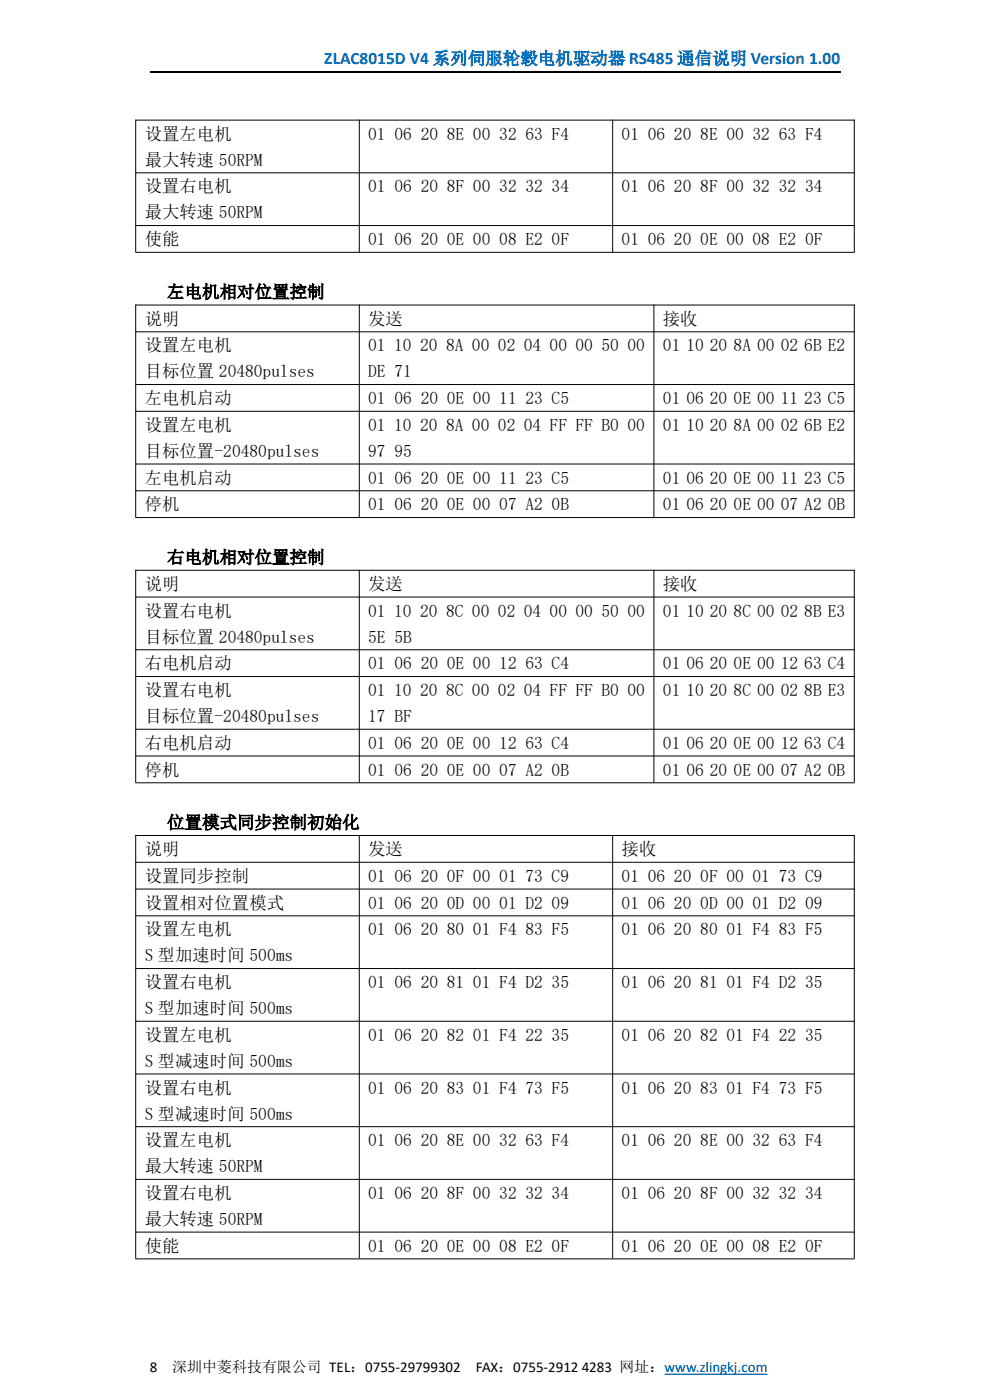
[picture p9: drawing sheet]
<svg xmlns="http://www.w3.org/2000/svg" width="210mm" height="297mm" viewBox="0 0 210 297" stroke-linecap="round" stroke-linejoin="round" font-family="sans-serif">
<defs><g id="words">
<text font-size="3.7" fill="#0070c0" x="68.8" y="13.6">ZLAC8015D V4 系列伺服轮毂电机驱动器 RS485 通信说明 Version 1.00</text>
<g font-size="3.7">
<text x="30.7" y="29.7">设置左电机</text>
<text x="78.1" y="29.7">01</text>
<text x="83.7" y="29.7">06</text>
<text x="89.2" y="29.7">20</text>
<text x="94.8" y="29.7">8E 00</text>
<text x="105.9" y="29.7">32</text>
<text x="111.5" y="29.7">63 F4</text>
<text x="131.9" y="29.7">01</text>
<text x="137.4" y="29.7">06</text>
<text x="143" y="29.7">20</text>
<text x="148.5" y="29.7">8E 00</text>
<text x="159.6" y="29.7">32</text>
<text x="165.2" y="29.7">63 F4</text>
<text x="30.7" y="35.2">最大转速 50RPM</text>
<text x="30.7" y="40.8">设置右电机</text>
<text x="78.1" y="40.8">01</text>
<text x="83.7" y="40.8">06</text>
<text x="89.2" y="40.8">20</text>
<text x="94.8" y="40.8">8F 00</text>
<text x="105.9" y="40.8">32</text>
<text x="111.5" y="40.8">32</text>
<text x="117" y="40.8">34</text>
<text x="131.9" y="40.8">01</text>
<text x="137.4" y="40.8">06</text>
<text x="143" y="40.8">20</text>
<text x="148.5" y="40.8">8F 00</text>
<text x="159.6" y="40.8">32</text>
<text x="165.2" y="40.8">32</text>
<text x="170.8" y="40.8">34</text>
<text x="30.7" y="46.3">最大转速 50RPM</text>
<text x="30.7" y="52">使能</text>
<text x="78.1" y="52">01</text>
<text x="83.7" y="52">06</text>
<text x="89.2" y="52">20</text>
<text x="94.8" y="52">0E 00</text>
<text x="105.9" y="52">08 E2</text>
<text x="117" y="52">0F</text>
<text x="131.9" y="52">01</text>
<text x="137.4" y="52">06</text>
<text x="143" y="52">20</text>
<text x="148.5" y="52">0E 00</text>
<text x="159.6" y="52">08 E2</text>
<text x="170.8" y="52">0F</text>
<text x="35.4" y="63.2">左电机相对位置控制</text>
<text x="30.7" y="68.9">说明</text>
<text x="78.1" y="68.9">发送</text>
<text x="140.6" y="68.9">接收</text>
<text x="30.7" y="74.6">设置左电机</text>
<text x="78.1" y="74.6">01</text>
<text x="83.6" y="74.6">10</text>
<text x="89.1" y="74.6">20</text>
<text x="94.6" y="74.6">8A 00</text>
<text x="105.6" y="74.6">02</text>
<text x="111.1" y="74.6">04</text>
<text x="116.6" y="74.6">00</text>
<text x="122.1" y="74.6">00</text>
<text x="127.6" y="74.6">50</text>
<text x="133.1" y="74.6">00</text>
<text x="140.6" y="74.6">01</text>
<text x="145.6" y="74.6">10</text>
<text x="150.6" y="74.6">20</text>
<text x="155.6" y="74.6">8A 00</text>
<text x="165.6" y="74.6">02</text>
<text x="170.6" y="74.6">6B E2</text>
<text x="30.7" y="80.1">目标位置 20480pulses</text>
<text x="78.1" y="80.1">DE 71</text>
<text x="30.7" y="85.7">左电机启动</text>
<text x="78.1" y="85.7">01</text>
<text x="83.7" y="85.7">06</text>
<text x="89.2" y="85.7">20</text>
<text x="94.8" y="85.7">0E 00</text>
<text x="105.9" y="85.7">11</text>
<text x="111.5" y="85.7">23 C5</text>
<text x="140.6" y="85.7">01</text>
<text x="145.6" y="85.7">06</text>
<text x="150.6" y="85.7">20</text>
<text x="155.6" y="85.7">0E 00</text>
<text x="165.6" y="85.7">11</text>
<text x="170.6" y="85.7">23 C5</text>
<text x="30.7" y="91.4">设置左电机</text>
<text x="78.1" y="91.4">01</text>
<text x="83.6" y="91.4">10</text>
<text x="89.1" y="91.4">20</text>
<text x="94.6" y="91.4">8A 00</text>
<text x="105.6" y="91.4">02</text>
<text x="111.1" y="91.4">04 FF FF B0</text>
<text x="133.1" y="91.4">00</text>
<text x="140.6" y="91.4">01</text>
<text x="145.6" y="91.4">10</text>
<text x="150.6" y="91.4">20</text>
<text x="155.6" y="91.4">8A 00</text>
<text x="165.6" y="91.4">02</text>
<text x="170.6" y="91.4">6B E2</text>
<text x="30.7" y="96.9">目标位置-20480pulses</text>
<text x="78.1" y="96.9">97</text>
<text x="83.7" y="96.9">95</text>
<text x="30.7" y="102.6">左电机启动</text>
<text x="78.1" y="102.6">01</text>
<text x="83.7" y="102.6">06</text>
<text x="89.2" y="102.6">20</text>
<text x="94.8" y="102.6">0E 00</text>
<text x="105.9" y="102.6">11</text>
<text x="111.5" y="102.6">23 C5</text>
<text x="140.6" y="102.6">01</text>
<text x="145.6" y="102.6">06</text>
<text x="150.6" y="102.6">20</text>
<text x="155.6" y="102.6">0E 00</text>
<text x="165.6" y="102.6">11</text>
<text x="170.6" y="102.6">23 C5</text>
<text x="30.7" y="108.3">停机</text>
<text x="78.1" y="108.3">01</text>
<text x="83.7" y="108.3">06</text>
<text x="89.2" y="108.3">20</text>
<text x="94.8" y="108.3">0E 00</text>
<text x="105.9" y="108.3">07 A2</text>
<text x="117" y="108.3">0B</text>
<text x="140.6" y="108.3">01</text>
<text x="145.6" y="108.3">06</text>
<text x="150.6" y="108.3">20</text>
<text x="155.6" y="108.3">0E 00</text>
<text x="165.6" y="108.3">07 A2</text>
<text x="175.6" y="108.3">0B</text>
<text x="35.4" y="119.5">右电机相对位置控制</text>
<text x="30.7" y="125.2">说明</text>
<text x="78.1" y="125.2">发送</text>
<text x="140.6" y="125.2">接收</text>
<text x="30.7" y="130.8">设置右电机</text>
<text x="78.1" y="130.8">01</text>
<text x="83.6" y="130.8">10</text>
<text x="89.1" y="130.8">20</text>
<text x="94.6" y="130.8">8C 00</text>
<text x="105.6" y="130.8">02</text>
<text x="111.1" y="130.8">04</text>
<text x="116.6" y="130.8">00</text>
<text x="122.1" y="130.8">00</text>
<text x="127.6" y="130.8">50</text>
<text x="133.1" y="130.8">00</text>
<text x="140.6" y="130.8">01</text>
<text x="145.6" y="130.8">10</text>
<text x="150.6" y="130.8">20</text>
<text x="155.6" y="130.8">8C 00</text>
<text x="165.6" y="130.8">02</text>
<text x="170.6" y="130.8">8B E3</text>
<text x="30.7" y="136.3">目标位置 20480pulses</text>
<text x="78.1" y="136.3">5E 5B</text>
<text x="30.7" y="142">右电机启动</text>
<text x="78.1" y="142">01</text>
<text x="83.7" y="142">06</text>
<text x="89.2" y="142">20</text>
<text x="94.8" y="142">0E 00</text>
<text x="105.9" y="142">12</text>
<text x="111.5" y="142">63 C4</text>
<text x="140.6" y="142">01</text>
<text x="145.6" y="142">06</text>
<text x="150.6" y="142">20</text>
<text x="155.6" y="142">0E 00</text>
<text x="165.6" y="142">12</text>
<text x="170.6" y="142">63 C4</text>
<text x="30.7" y="147.7">设置右电机</text>
<text x="78.1" y="147.7">01</text>
<text x="83.6" y="147.7">10</text>
<text x="89.1" y="147.7">20</text>
<text x="94.6" y="147.7">8C 00</text>
<text x="105.6" y="147.7">02</text>
<text x="111.1" y="147.7">04 FF FF B0</text>
<text x="133.1" y="147.7">00</text>
<text x="140.6" y="147.7">01</text>
<text x="145.6" y="147.7">10</text>
<text x="150.6" y="147.7">20</text>
<text x="155.6" y="147.7">8C 00</text>
<text x="165.6" y="147.7">02</text>
<text x="170.6" y="147.7">8B E3</text>
<text x="30.7" y="153.2">目标位置-20480pulses</text>
<text x="78.1" y="153.2">17 BF</text>
<text x="30.7" y="158.9">右电机启动</text>
<text x="78.1" y="158.9">01</text>
<text x="83.7" y="158.9">06</text>
<text x="89.2" y="158.9">20</text>
<text x="94.8" y="158.9">0E 00</text>
<text x="105.9" y="158.9">12</text>
<text x="111.5" y="158.9">63 C4</text>
<text x="140.6" y="158.9">01</text>
<text x="145.6" y="158.9">06</text>
<text x="150.6" y="158.9">20</text>
<text x="155.6" y="158.9">0E 00</text>
<text x="165.6" y="158.9">12</text>
<text x="170.6" y="158.9">63 C4</text>
<text x="30.7" y="164.6">停机</text>
<text x="78.1" y="164.6">01</text>
<text x="83.7" y="164.6">06</text>
<text x="89.2" y="164.6">20</text>
<text x="94.8" y="164.6">0E 00</text>
<text x="105.9" y="164.6">07 A2</text>
<text x="117" y="164.6">0B</text>
<text x="140.6" y="164.6">01</text>
<text x="145.6" y="164.6">06</text>
<text x="150.6" y="164.6">20</text>
<text x="155.6" y="164.6">0E 00</text>
<text x="165.6" y="164.6">07 A2</text>
<text x="175.6" y="164.6">0B</text>
<text x="35.4" y="175.7">位置模式同步控制初始化</text>
<text x="30.7" y="181.4">说明</text>
<text x="78.1" y="181.4">发送</text>
<text x="131.9" y="181.4">接收</text>
<text x="30.7" y="187.1">设置同步控制</text>
<text x="78.1" y="187.1">01</text>
<text x="83.7" y="187.1">06</text>
<text x="89.2" y="187.1">20</text>
<text x="94.8" y="187.1">0F 00</text>
<text x="105.9" y="187.1">01</text>
<text x="111.5" y="187.1">73 C9</text>
<text x="131.9" y="187.1">01</text>
<text x="137.4" y="187.1">06</text>
<text x="143" y="187.1">20</text>
<text x="148.5" y="187.1">0F 00</text>
<text x="159.6" y="187.1">01</text>
<text x="165.2" y="187.1">73 C9</text>
<text x="30.7" y="192.8">设置相对位置模式</text>
<text x="78.1" y="192.8">01</text>
<text x="83.7" y="192.8">06</text>
<text x="89.2" y="192.8">20</text>
<text x="94.8" y="192.8">0D 00</text>
<text x="105.9" y="192.8">01 D2</text>
<text x="117" y="192.8">09</text>
<text x="131.9" y="192.8">01</text>
<text x="137.4" y="192.8">06</text>
<text x="143" y="192.8">20</text>
<text x="148.5" y="192.8">0D 00</text>
<text x="159.6" y="192.8">01 D2</text>
<text x="170.8" y="192.8">09</text>
<text x="30.7" y="198.4">设置左电机</text>
<text x="30.7" y="203.9">S 型加速时间 500ms</text>
<text x="78.1" y="198.4">01</text>
<text x="83.7" y="198.4">06</text>
<text x="89.2" y="198.4">20</text>
<text x="94.8" y="198.4">80</text>
<text x="100.3" y="198.4">01 F4</text>
<text x="111.5" y="198.4">83 F5</text>
<text x="131.9" y="198.4">01</text>
<text x="137.4" y="198.4">06</text>
<text x="143" y="198.4">20</text>
<text x="148.5" y="198.4">80</text>
<text x="154.1" y="198.4">01 F4</text>
<text x="165.2" y="198.4">83 F5</text>
<text x="30.7" y="209.7">设置右电机</text>
<text x="78.1" y="209.7">01</text>
<text x="83.7" y="209.7">06</text>
<text x="89.2" y="209.7">20</text>
<text x="94.8" y="209.7">81</text>
<text x="100.3" y="209.7">01 F4 D2</text>
<text x="117" y="209.7">35</text>
<text x="131.9" y="209.7">01</text>
<text x="137.4" y="209.7">06</text>
<text x="143" y="209.7">20</text>
<text x="148.5" y="209.7">81</text>
<text x="154.1" y="209.7">01 F4 D2</text>
<text x="170.8" y="209.7">35</text>
<text x="30.7" y="215.2">S 型加速时间 500ms</text>
<text x="30.7" y="220.8">设置左电机</text>
<text x="78.1" y="220.8">01</text>
<text x="83.7" y="220.8">06</text>
<text x="89.2" y="220.8">20</text>
<text x="94.8" y="220.8">82</text>
<text x="100.3" y="220.8">01 F4</text>
<text x="111.5" y="220.8">22</text>
<text x="117" y="220.8">35</text>
<text x="131.9" y="220.8">01</text>
<text x="137.4" y="220.8">06</text>
<text x="143" y="220.8">20</text>
<text x="148.5" y="220.8">82</text>
<text x="154.1" y="220.8">01 F4</text>
<text x="165.2" y="220.8">22</text>
<text x="170.8" y="220.8">35</text>
<text x="30.7" y="226.3">S 型减速时间 500ms</text>
<text x="30.7" y="232">设置右电机</text>
<text x="78.1" y="232">01</text>
<text x="83.7" y="232">06</text>
<text x="89.2" y="232">20</text>
<text x="94.8" y="232">83</text>
<text x="100.3" y="232">01 F4</text>
<text x="111.5" y="232">73 F5</text>
<text x="131.9" y="232">01</text>
<text x="137.4" y="232">06</text>
<text x="143" y="232">20</text>
<text x="148.5" y="232">83</text>
<text x="154.1" y="232">01 F4</text>
<text x="165.2" y="232">73 F5</text>
<text x="30.7" y="237.5">S 型减速时间 500ms</text>
<text x="30.7" y="243.2">设置左电机</text>
<text x="78.1" y="243.2">01</text>
<text x="83.7" y="243.2">06</text>
<text x="89.2" y="243.2">20</text>
<text x="94.8" y="243.2">8E 00</text>
<text x="105.9" y="243.2">32</text>
<text x="111.5" y="243.2">63 F4</text>
<text x="131.9" y="243.2">01</text>
<text x="137.4" y="243.2">06</text>
<text x="143" y="243.2">20</text>
<text x="148.5" y="243.2">8E 00</text>
<text x="159.6" y="243.2">32</text>
<text x="165.2" y="243.2">63 F4</text>
<text x="30.7" y="248.7">最大转速 50RPM</text>
<text x="30.7" y="254.4">设置右电机</text>
<text x="78.1" y="254.4">01</text>
<text x="83.7" y="254.4">06</text>
<text x="89.2" y="254.4">20</text>
<text x="94.8" y="254.4">8F 00</text>
<text x="105.9" y="254.4">32</text>
<text x="111.5" y="254.4">32</text>
<text x="117" y="254.4">34</text>
<text x="131.9" y="254.4">01</text>
<text x="137.4" y="254.4">06</text>
<text x="143" y="254.4">20</text>
<text x="148.5" y="254.4">8F 00</text>
<text x="159.6" y="254.4">32</text>
<text x="165.2" y="254.4">32</text>
<text x="170.8" y="254.4">34</text>
<text x="30.7" y="259.9">最大转速 50RPM</text>
<text x="30.7" y="265.5">使能</text>
<text x="78.1" y="265.5">01</text>
<text x="83.7" y="265.5">06</text>
<text x="89.2" y="265.5">20</text>
<text x="94.8" y="265.5">0E 00</text>
<text x="105.9" y="265.5">08 E2</text>
<text x="117" y="265.5">0F</text>
<text x="131.9" y="265.5">01</text>
<text x="137.4" y="265.5">06</text>
<text x="143" y="265.5">20</text>
<text x="148.5" y="265.5">0E 00</text>
<text x="159.6" y="265.5">08 E2</text>
<text x="170.8" y="265.5">0F</text>
</g>
<g font-size="3.2">
<text x="31.7" y="291.1">8</text>
<text x="36.5" y="291.1">深圳中菱科技有限公司 TEL：0755-29799302</text>
<text x="100.9" y="291.1">FAX：0755-2912</text>
<text x="123.4" y="291.1">4283 网址：www.zlingkj.com</text>
</g>
</g></defs>
<path d="M31.7 15.2h146.6" fill="none" stroke="#000" stroke-width=".25"/>
<path d="M141 291.5h21.8" fill="none" stroke="#00f" stroke-width=".21"/>
<g fill="none" stroke="#000" stroke-width=".21">
<path d="M28.7 25.5h152.6M28.7 36.7h152.6M28.8 25.4v28M76.2 25.4v28M130 25.4v28M181.2 25.4v28M28.7 47.9h152.6M28.7 53.5h152.6M28.7 64.7h152.6M28.7 70.4h152.6M28.8 64.6v45.1M76.2 64.6v45.1"/>
<path d="M138.7 64.6v45.1M181.2 64.6v45.1M28.7 81.6h152.6M28.7 87.3h152.6M28.7 98.4h152.6M28.7 104.1h152.6M28.7 109.8h152.6M28.7 121h152.6M28.7 126.7h152.6M28.7 137.8h152.6M28.8 120.9v45.1M76.2 120.9v45.1"/>
<path d="M138.7 120.9v45.1M181.2 120.9v45.1M28.7 143.5h152.6M28.7 154.7h152.6M28.7 160.4h152.6M28.7 166.1h152.6M28.7 177.2h152.6M28.8 177.2v89.8M76.2 177.2v89.8M130 177.2v89.8M181.2 177.2v89.8M28.7 182.9h152.6"/>
<path d="M28.7 188.6h152.6M28.7 194.3h152.6M28.7 205.5h152.6M28.7 216.7h152.6M28.7 227.8h152.6M28.7 239h152.6M28.7 250.2h152.6M28.7 261.4h152.6M28.7 267.1h152.6"/>
</g>
<use href="#words"/>
</svg>
